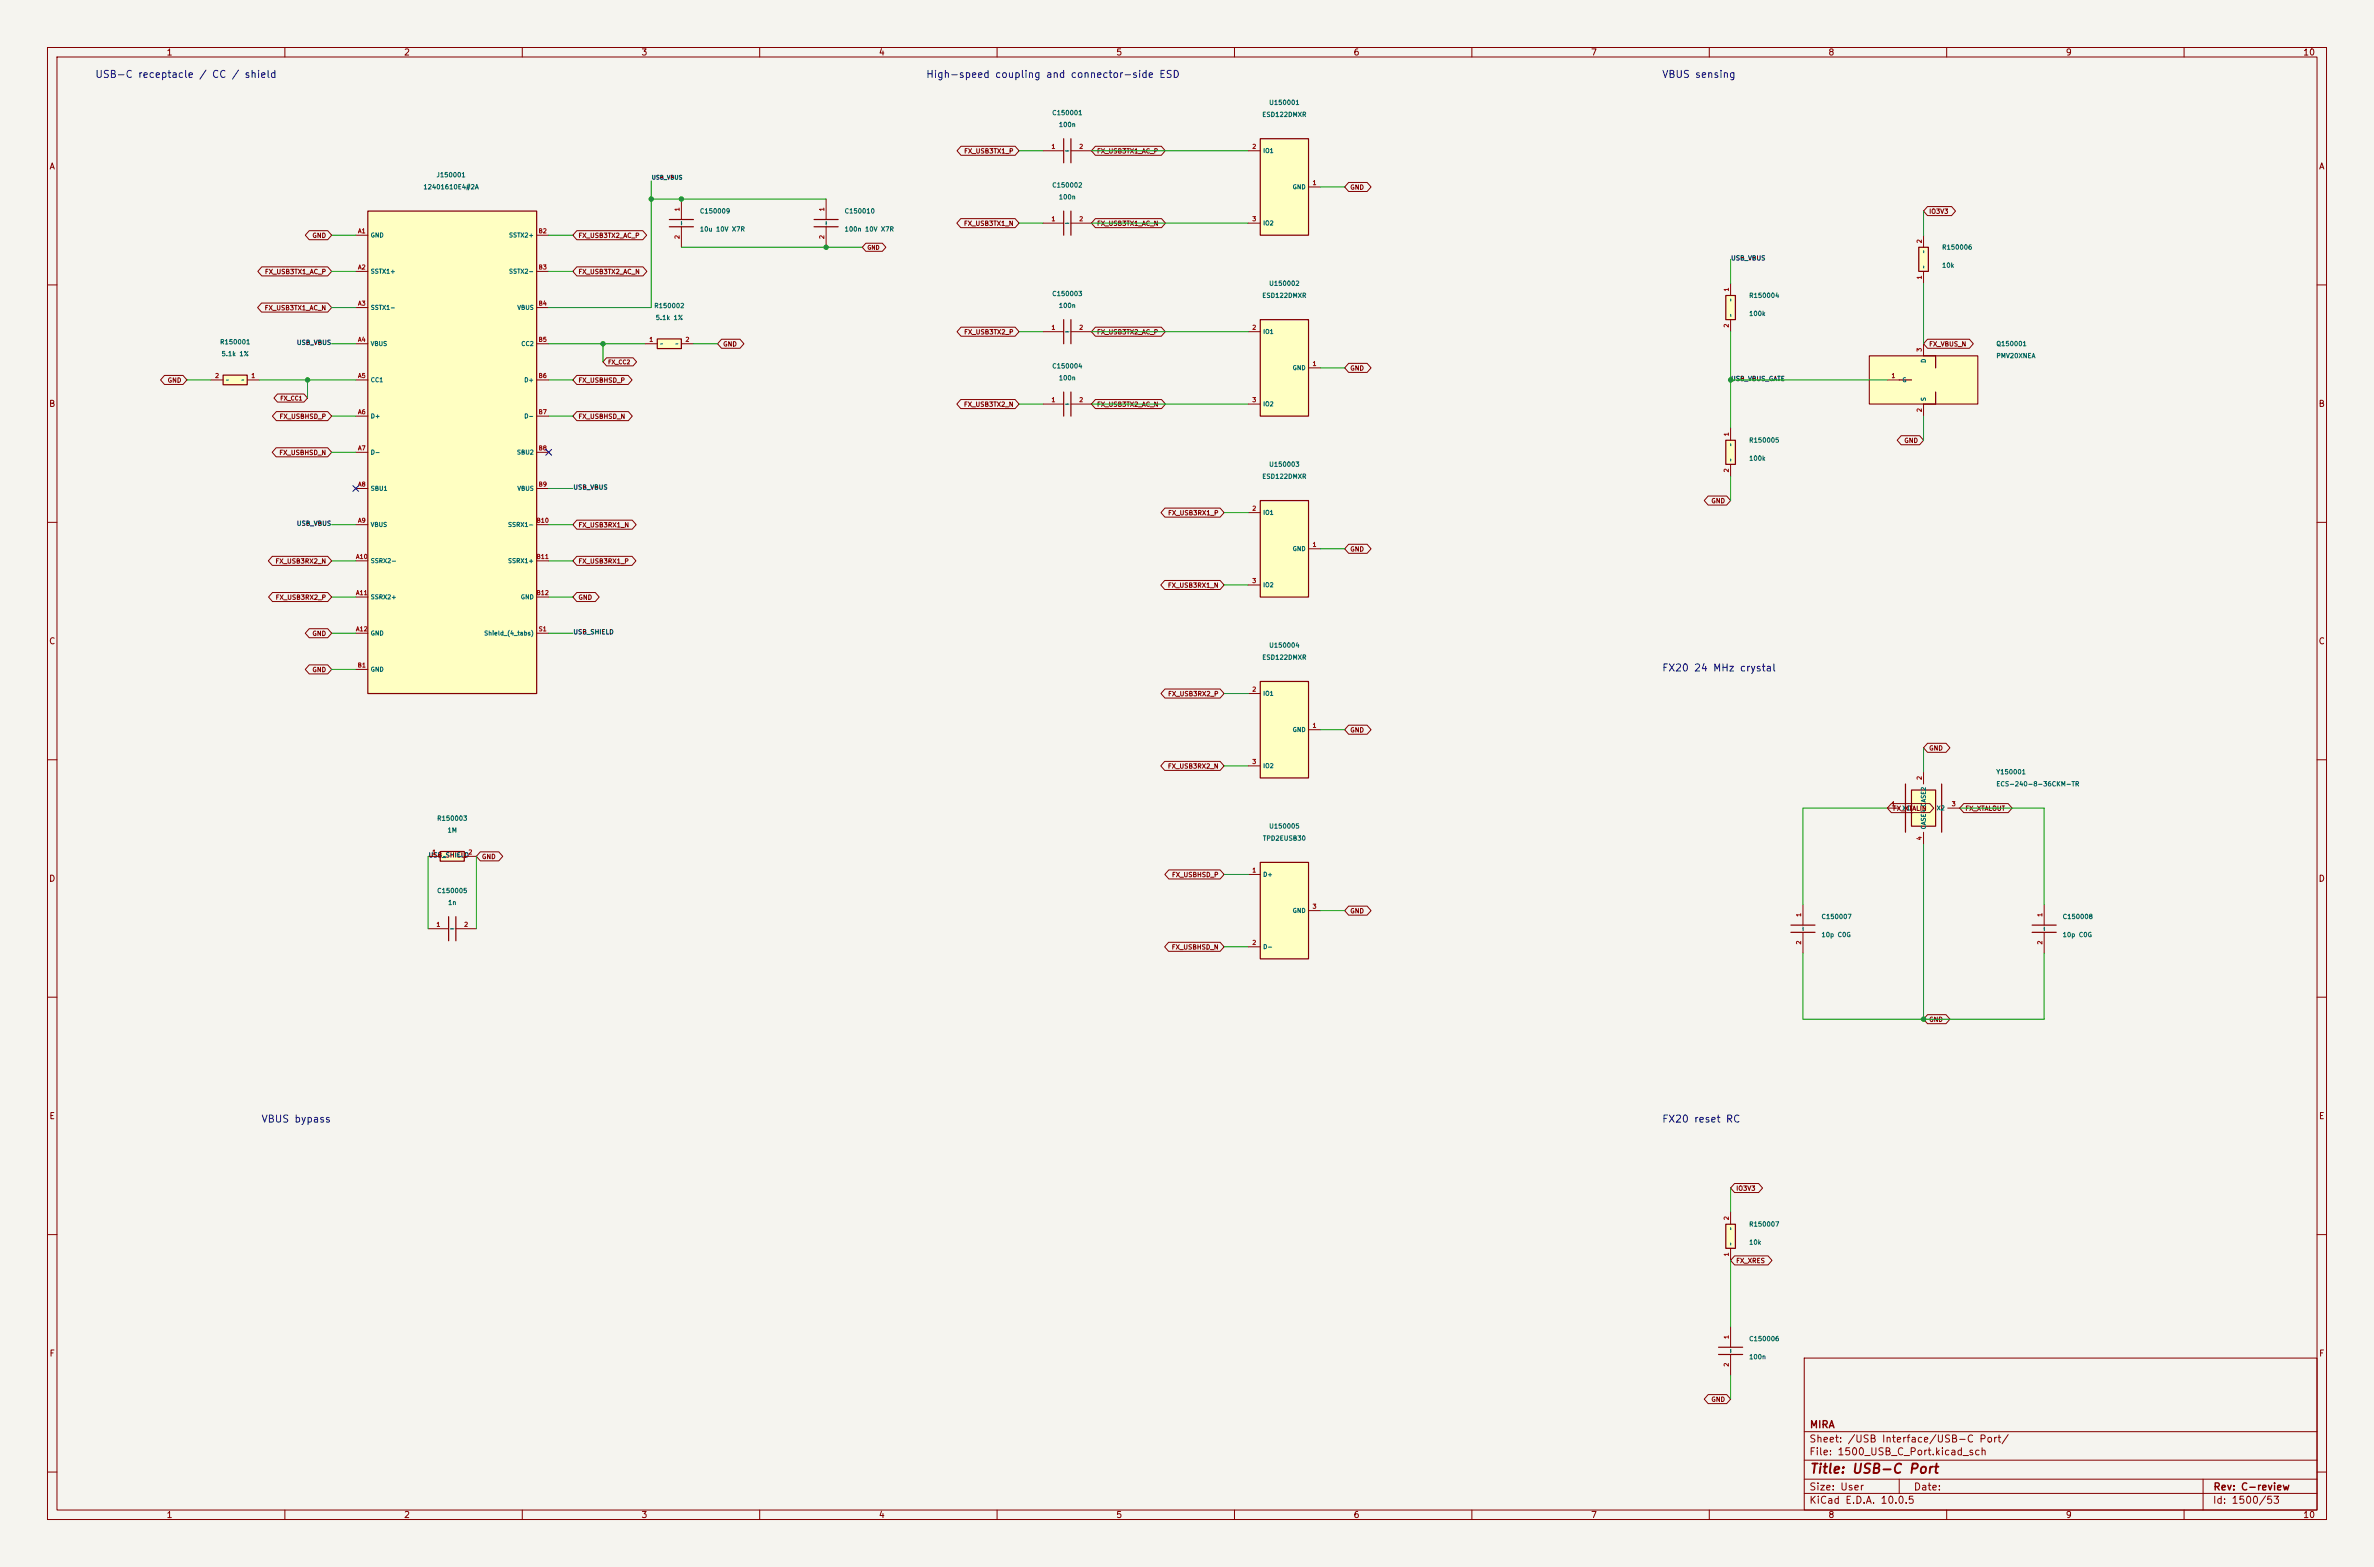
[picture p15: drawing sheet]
<svg xmlns="http://www.w3.org/2000/svg" width="500mm" height="330mm" viewBox="0 0 500 330" stroke-linecap="round" stroke-linejoin="round" font-family="sans-serif">
<defs><g id="words">
<text font-size="2" fill="#840000" x="381" y="310.8">Title: USB-C Port</text>
<g font-size="1.5" fill="#0000c2">
<text x="20" y="16.8">USB-C receptacle / CC / shield</text>
<text x="195" y="16.8">High-speed coupling and connector-side ESD</text>
<text x="350" y="16.8">VBUS sensing</text>
<text x="350" y="141.8">FX20 24 MHz crystal</text>
<text x="55" y="236.8">VBUS bypass</text>
<text x="350" y="236.8">FX20 reset RC</text>
</g>
<g font-size="1.5" fill="#840000">
<text x="381" y="304.1">Sheet: /USB Interface/USB-C Port/</text>
<text x="381" y="301.1">MIRA</text>
<text x="381" y="306.8">File: 1500_USB_C_Port.kicad_sch</text>
<text x="381" y="317">KiCad E.D.A. 10.0.5</text>
<text x="381" y="314.2">Size: User</text>
<text x="403" y="314.2">Date:</text>
<text x="466" y="317">Id: 1500/53</text>
<text x="466" y="314.2">Rev: C-review</text>
</g>
<g font-size="1.3" fill="#840000">
<text x="35" y="12">1</text>
<text x="85" y="12">2</text>
<text x="135" y="12">3</text>
<text x="185" y="12">4</text>
<text x="235" y="12">5</text>
<text x="285" y="12">6</text>
<text x="335" y="12">7</text>
<text x="385" y="12">8</text>
<text x="435" y="12">9</text>
<text x="485" y="12">10</text>
<text x="10.3" y="36">A</text>
<text x="488.3" y="36">A</text>
<text x="10.2" y="86">B</text>
<text x="488.2" y="86">B</text>
<text x="10.2" y="136">C</text>
<text x="488.2" y="136">C</text>
<text x="10.2" y="186">D</text>
<text x="488.2" y="186">D</text>
<text x="10.3" y="236">E</text>
<text x="488.3" y="236">E</text>
<text x="10.3" y="286">F</text>
<text x="488.3" y="286">F</text>
<text x="35" y="320">1</text>
<text x="85" y="320">2</text>
<text x="135" y="320">3</text>
<text x="185" y="320">4</text>
<text x="235" y="320">5</text>
<text x="285" y="320">6</text>
<text x="335" y="320">7</text>
<text x="385" y="320">8</text>
<text x="435" y="320">9</text>
<text x="485" y="320">10</text>
</g>
<g font-size="1" fill="#006464">
<text x="267.2" y="22.3">U150001</text>
<text x="221.5" y="24.5">C150001</text>
<text x="222.9" y="27">100n</text>
<text x="265.8" y="24.9">ESD122DMXR</text>
<text x="89.1" y="40.1">12401610E4#2A</text>
<text x="91.8" y="37.6">J150001</text>
<text x="221.5" y="39.7">C150002</text>
<text x="147.3" y="45.2">C150009</text>
<text x="177.8" y="45.2">C150010</text>
<text x="222.9" y="42.2">100n</text>
<text x="147.3" y="49">10u 10V X7R</text>
<text x="177.8" y="49">100n 10V X7R</text>
<text x="408.9" y="52.8">R150006</text>
<text x="408.9" y="56.6">10k</text>
<text x="137.7" y="65.1">R150002</text>
<text x="221.5" y="62.6">C150003</text>
<text x="222.9" y="65.1">100n</text>
<text x="265.8" y="63">ESD122DMXR</text>
<text x="267.2" y="60.4">U150002</text>
<text x="368.3" y="63">R150004</text>
<text x="138" y="67.6">5.1k 1%</text>
<text x="368.3" y="66.8">100k</text>
<text x="46.2" y="72.7">R150001</text>
<text x="46.6" y="75.2">5.1k 1%</text>
<text x="221.5" y="77.8">C150004</text>
<text x="420.4" y="73.1">Q150001</text>
<text x="420.4" y="75.7">PMV20XNEA</text>
<text x="222.9" y="80.3">100n</text>
<text x="368.3" y="93.4">R150005</text>
<text x="265.8" y="101.1">ESD122DMXR</text>
<text x="267.2" y="98.5">U150003</text>
<text x="368.3" y="97.2">100k</text>
<text x="267.2" y="136.6">U150004</text>
<text x="265.8" y="139.2">ESD122DMXR</text>
<text x="420.4" y="163.3">Y150001</text>
<text x="420.4" y="165.8">ECS-240-8-36CKM-TR</text>
<text x="92" y="173.1">R150003</text>
<text x="94.2" y="175.6">1M</text>
<text x="265.9" y="177.3">TPD2EUSB30</text>
<text x="267.2" y="174.7">U150005</text>
<text x="92" y="188.3">C150005</text>
<text x="94.3" y="190.8">1n</text>
<text x="383.5" y="193.8">C150007</text>
<text x="383.5" y="197.6">10p C0G</text>
<text x="434.3" y="193.8">C150008</text>
<text x="434.3" y="197.6">10p C0G</text>
<text x="368.3" y="258.5">R150007</text>
<text x="368.3" y="262.3">10k</text>
<text x="368.3" y="282.7">C150006</text>
<text x="368.3" y="286.5">100n</text>
</g>
<g font-size="1" fill="#840000">
<text x="203" y="32.5">FX_USB3TX1_P</text>
<text x="230.9" y="32.5">FX_USB3TX1_AC_P</text>
<text x="284.3" y="40.2">GND</text>
<text x="202.9" y="47.8">FX_USB3TX1_N</text>
<text x="230.9" y="47.8">FX_USB3TX1_AC_N</text>
<text x="406.2" y="45.2">IO3V3</text>
<text x="65.7" y="50.3">GND</text>
<text x="121.7" y="50.3">FX_USB3TX2_AC_P</text>
<text x="55.7" y="57.9">FX_USB3TX1_AC_P</text>
<text x="121.7" y="57.9">FX_USB3TX2_AC_N</text>
<text x="55.6" y="65.6">FX_USB3TX1_AC_N</text>
<text x="203" y="70.6">FX_USB3TX2_P</text>
<text x="230.9" y="70.6">FX_USB3TX2_AC_P</text>
<text x="152.2" y="73.2">GND</text>
<text x="406.2" y="73.2">FX_VBUS_N</text>
<text x="35.2" y="80.8">GND</text>
<text x="121.7" y="80.8">FX_USBHSD_P</text>
<text x="284.3" y="78.3">GND</text>
<text x="58.8" y="88.4">FX_USBHSD_P</text>
<text x="121.7" y="88.4">FX_USBHSD_N</text>
<text x="202.9" y="85.9">FX_USB3TX2_N</text>
<text x="230.9" y="85.9">FX_USB3TX2_AC_N</text>
<text x="401" y="93.5">GND</text>
<text x="58.7" y="96">FX_USBHSD_N</text>
<text x="360.3" y="106.2">GND</text>
<text x="121.7" y="111.3">FX_USB3RX1_N</text>
<text x="245.9" y="108.7">FX_USB3RX1_P</text>
<text x="57.9" y="118.9">FX_USB3RX2_N</text>
<text x="121.7" y="118.9">FX_USB3RX1_P</text>
<text x="284.3" y="116.4">GND</text>
<text x="245.9" y="124">FX_USB3RX1_N</text>
<text x="58" y="126.5">FX_USB3RX2_P</text>
<text x="121.7" y="126.5">GND</text>
<text x="65.7" y="134.1">GND</text>
<text x="65.7" y="141.8">GND</text>
<text x="245.9" y="146.8">FX_USB3RX2_P</text>
<text x="284.3" y="154.5">GND</text>
<text x="406.2" y="158.3">GND</text>
<text x="245.9" y="162.1">FX_USB3RX2_N</text>
<text x="398.6" y="171">FX_XTALIN</text>
<text x="413.8" y="171">FX_XTALOUT</text>
<text x="101.4" y="181.1">GND</text>
<text x="246.7" y="184.9">FX_USBHSD_P</text>
<text x="284.3" y="192.6">GND</text>
<text x="246.7" y="200.2">FX_USBHSD_N</text>
<text x="406.2" y="215.4">GND</text>
<text x="365.6" y="251">IO3V3</text>
<text x="365.6" y="266.2">FX_XRES</text>
<text x="360.3" y="295.4">GND</text>
</g>
<g font-size="1" fill="#0f0f0f">
<text x="364.5" y="55.1">USB_VBUS</text>
<text x="62.4" y="72.9">USB_VBUS</text>
<text x="364.5" y="80.5">USB_VBUS_GATE</text>
<text x="120.7" y="103.3">USB_VBUS</text>
<text x="62.4" y="111">USB_VBUS</text>
<text x="120.7" y="133.8">USB_SHIELD</text>
<text x="90.2" y="180.8">USB_SHIELD</text>
</g>
<g font-size=".9" fill="#a90000">
<text x="221.4" y="31.6">1</text>
<text x="227.2" y="31.6">2</text>
<text x="263.6" y="31.6">2</text>
<text x="276.3" y="39.2">1</text>
<text x="143.3" y="44.6" transform="rotate(-90 143.3 44.6)">1</text>
<text x="173.8" y="44.6" transform="rotate(-90 173.8 44.6)">1</text>
<text x="221.4" y="46.8">1</text>
<text x="227.2" y="46.8">2</text>
<text x="263.6" y="46.8">3</text>
<text x="75.3" y="49.3">A1</text>
<text x="113.3" y="49.3">B2</text>
<text x="143.3" y="50.4" transform="rotate(-90 143.3 50.4)">2</text>
<text x="173.8" y="50.4" transform="rotate(-90 173.8 50.4)">2</text>
<text x="404.9" y="51.3" transform="rotate(-90 404.9 51.3)">2</text>
<text x="75.3" y="57">A2</text>
<text x="113.3" y="57">B3</text>
<text x="404.9" y="58.9" transform="rotate(-90 404.9 58.9)">1</text>
<text x="75.3" y="64.6">A3</text>
<text x="113.3" y="64.6">B4</text>
<text x="364.3" y="61.5" transform="rotate(-90 364.3 61.5)">1</text>
<text x="221.4" y="69.7">1</text>
<text x="227.2" y="69.7">2</text>
<text x="263.6" y="69.7">2</text>
<text x="364.3" y="69.1" transform="rotate(-90 364.3 69.1)">2</text>
<text x="75.3" y="72.2">A4</text>
<text x="113.3" y="72.2">B5</text>
<text x="136.6" y="72.2">1</text>
<text x="144.3" y="72.2">2</text>
<text x="276.3" y="77.3">1</text>
<text x="404.9" y="74.2" transform="rotate(-90 404.9 74.2)">3</text>
<text x="45.2" y="79.8">2</text>
<text x="52.8" y="79.8">1</text>
<text x="75.3" y="79.8">A5</text>
<text x="113.3" y="79.8">B6</text>
<text x="398.3" y="79.8">1</text>
<text x="75.3" y="87.4">A6</text>
<text x="113.3" y="87.4">B7</text>
<text x="221.4" y="84.9">1</text>
<text x="227.2" y="84.9">2</text>
<text x="263.6" y="84.9">3</text>
<text x="404.9" y="86.9" transform="rotate(-90 404.9 86.9)">2</text>
<text x="75.3" y="95.1">A7</text>
<text x="113.3" y="95.1">B8</text>
<text x="364.3" y="92" transform="rotate(-90 364.3 92)">1</text>
<text x="364.3" y="99.6" transform="rotate(-90 364.3 99.6)">2</text>
<text x="75.3" y="102.7">A8</text>
<text x="113.3" y="102.7">B9</text>
<text x="263.6" y="107.8">2</text>
<text x="75.3" y="110.3">A9</text>
<text x="112.9" y="110.3">B10</text>
<text x="74.9" y="117.9">A10</text>
<text x="112.9" y="117.9">B11</text>
<text x="276.3" y="115.4">1</text>
<text x="74.9" y="125.5">A11</text>
<text x="112.9" y="125.5">B12</text>
<text x="263.6" y="123">3</text>
<text x="74.9" y="133.2">A12</text>
<text x="113.4" y="133.2">S1</text>
<text x="75.2" y="140.8">B1</text>
<text x="263.6" y="145.9">2</text>
<text x="276.3" y="153.5">1</text>
<text x="263.6" y="161.1">3</text>
<text x="404.9" y="164.4" transform="rotate(-90 404.9 164.4)">2</text>
<text x="398.3" y="170">1</text>
<text x="411" y="170">3</text>
<text x="404.9" y="177.1" transform="rotate(-90 404.9 177.1)">4</text>
<text x="90.9" y="180.1">1</text>
<text x="98.5" y="180.1">2</text>
<text x="263.6" y="184">1</text>
<text x="276.3" y="191.6">3</text>
<text x="91.8" y="195.4">1</text>
<text x="97.7" y="195.4">2</text>
<text x="379.5" y="193.2" transform="rotate(-90 379.5 193.2)">1</text>
<text x="430.3" y="193.2" transform="rotate(-90 430.3 193.2)">1</text>
<text x="263.6" y="199.2">2</text>
<text x="379.5" y="199" transform="rotate(-90 379.5 199)">2</text>
<text x="430.3" y="199" transform="rotate(-90 430.3 199)">2</text>
<text x="364.3" y="257.1" transform="rotate(-90 364.3 257.1)">2</text>
<text x="364.3" y="264.7" transform="rotate(-90 364.3 264.7)">1</text>
<text x="364.3" y="287.9" transform="rotate(-90 364.3 287.9)">2</text>
<text x="364.3" y="282.1" transform="rotate(-90 364.3 282.1)">1</text>
</g>
<g font-size=".9" fill="#006464">
<text x="224.5" y="32.4">~</text>
<text x="265.9" y="32.4">IO1</text>
<text x="272.2" y="40.1">GND</text>
<text x="144.2" y="47.6" transform="rotate(-90 144.2 47.6)">~</text>
<text x="174.7" y="47.6" transform="rotate(-90 174.7 47.6)">~</text>
<text x="224.5" y="47.7">~</text>
<text x="265.9" y="47.7">IO2</text>
<text x="78" y="50.2">GND</text>
<text x="107.1" y="50.2">SSTX2+</text>
<text x="405.8" y="53.4" transform="rotate(-90 405.8 53.4)">~</text>
<text x="78" y="57.8">SSTX1+</text>
<text x="107.1" y="57.8">SSTX2-</text>
<text x="405.8" y="56.6" transform="rotate(-90 405.8 56.6)">~</text>
<text x="78" y="65.5">SSTX1-</text>
<text x="108.9" y="65.5">VBUS</text>
<text x="365.2" y="63.6" transform="rotate(-90 365.2 63.6)">~</text>
<text x="224.5" y="70.5">~</text>
<text x="265.9" y="70.5">IO1</text>
<text x="365.2" y="66.8" transform="rotate(-90 365.2 66.8)">~</text>
<text x="78" y="73.1">VBUS</text>
<text x="109.7" y="73.1">CC2</text>
<text x="138.9" y="73.1">~</text>
<text x="142.2" y="73.1">~</text>
<text x="405.8" y="76.5" transform="rotate(-90 405.8 76.5)">D</text>
<text x="47.5" y="80.7">~</text>
<text x="50.7" y="80.7">~</text>
<text x="78" y="80.7">CC1</text>
<text x="110.3" y="80.7">D+</text>
<text x="272.2" y="78.2">GND</text>
<text x="400.6" y="80.7">G</text>
<text x="78" y="88.3">D+</text>
<text x="110.3" y="88.3">D-</text>
<text x="224.5" y="85.8">~</text>
<text x="265.9" y="85.8">IO2</text>
<text x="405.8" y="84.6" transform="rotate(-90 405.8 84.6)">S</text>
<text x="78" y="95.9">D-</text>
<text x="108.8" y="95.9">SBU2</text>
<text x="365.2" y="94" transform="rotate(-90 365.2 94)">~</text>
<text x="365.2" y="97.3" transform="rotate(-90 365.2 97.3)">~</text>
<text x="78" y="103.6">SBU1</text>
<text x="108.9" y="103.6">VBUS</text>
<text x="78" y="111.2">VBUS</text>
<text x="106.9" y="111.2">SSRX1-</text>
<text x="265.9" y="108.6">IO1</text>
<text x="78" y="118.8">SSRX2-</text>
<text x="106.9" y="118.8">SSRX1+</text>
<text x="272.2" y="116.3">GND</text>
<text x="265.9" y="123.9">IO2</text>
<text x="78" y="126.4">SSRX2+</text>
<text x="109.6" y="126.4">GND</text>
<text x="78" y="134">GND</text>
<text x="101.9" y="134">Shield_(4_tabs)</text>
<text x="78" y="141.7">GND</text>
<text x="265.9" y="146.7">IO1</text>
<text x="272.2" y="154.4">GND</text>
<text x="265.9" y="162">IO2</text>
<text x="400.6" y="170.9">X1</text>
<text x="407.8" y="170.9">X2</text>
<text x="405.8" y="174.8" transform="rotate(-90 405.8 174.8)">CASE4 CASE2</text>
<text x="93.2" y="181">~</text>
<text x="96.5" y="181">~</text>
<text x="265.9" y="184.8">D+</text>
<text x="95" y="196.3">~</text>
<text x="272.2" y="192.5">GND</text>
<text x="380.4" y="196.2" transform="rotate(-90 380.4 196.2)">~</text>
<text x="431.2" y="196.2" transform="rotate(-90 431.2 196.2)">~</text>
<text x="265.9" y="200.1">D-</text>
<text x="365.2" y="262.4" transform="rotate(-90 365.2 262.4)">~</text>
<text x="365.2" y="259.1" transform="rotate(-90 365.2 259.1)">~</text>
<text x="365.2" y="285.1" transform="rotate(-90 365.2 285.1)">~</text>
</g>
<text font-size=".9" fill="#0f0f0f" x="137.2" y="38">USB_VBUS</text>
<g font-size=".9" fill="#840000">
<text x="182.6" y="52.8">GND</text>
<text x="128" y="76.9">FX_CC2</text>
<text x="58.9" y="84.5">FX_CC1</text>
</g>
</g></defs>
<path d="M0 0h500v330h-500z" fill="#f5f4ef" stroke="#f5f4ef" stroke-width=".21"/>
<g fill="none" stroke="#840000" stroke-width=".21">
<path d="M10 10h480v310h-480zM12 12h476v306h-476zM60 10v2M110 10v2M160 10v2M210 10v2M260 10v2M310 10v2M360 10v2M410 10v2M460 10v2M10 60h2"/>
<path d="M488 60h2M10 110h2M488 110h2M10 160h2M488 160h2M10 210h2M488 210h2M10 260h2M488 260h2M380 286h108v32h-108zM10 310h2M60 318v2"/>
<path d="M110 318v2M160 318v2M210 318v2M260 318v2M310 318v2M360 318v2M380 314.5h108M380 311.5h108M380 307.5h108M380 301.5h108M400 311.5v3M410 318v2"/>
<path d="M460 318v2M464 311.5v6.5M488 310h2"/>
</g>
<path d="M402.6 166.4h5.1v7.6h-5.1z" fill="#ffffc2"/>
<path d="M401.3 165.1v10.2M402.6 166.4h5.1v7.6h-5.1zM408.9 165.1v10.2" fill="none" stroke="#840000" stroke-width=".25"/>
<path d="M397.5 170.2h2.5M405.1 162.6v2.5M405.1 175.3v2.5M410.2 170.2h2.5" fill="none" stroke="#840000" stroke-width=".21"/>
<path d="M138.4 71.4h5.1v2h-5.1z" fill="#ffffc2"/>
<path d="M138.4 71.4h5.1v2h-5.1z" fill="none" stroke="#840000" stroke-width=".25"/>
<path d="M135.9 72.4h2.5M143.5 72.4h2.5" fill="none" stroke="#840000" stroke-width=".21"/>
<path d="M77.5 44.5h35.5v101.6h-35.5z" fill="#ffffc2"/>
<path d="M77.5 44.5h35.5v101.6h-35.5zM171.4 46.2h5.1M171.4 47.8h5.1M94.5 193v5.1M96 193v5.1M377.2 194.8h5.1M377.2 196.3h5.1M361.9 283.7h5.1M361.9 285.2h5.1" fill="none" stroke="#840000" stroke-width=".25"/>
<g fill="none" stroke="#840000" stroke-width=".21">
<path d="M74.9 49.5h2.6M74.9 57.2h2.6M113 49.5h2.6M113 57.2h2.6M174 41.9v4.3M174 47.8v4.3M74.9 64.8h2.6M74.9 72.4h2.6M113 64.8h2.6M113 72.4h2.6M74.9 80h2.6M74.9 87.6h2.6"/>
<path d="M74.9 95.3h2.6M113 80h2.6M113 87.6h2.6M113 95.3h2.6M74.9 102.9h2.6M74.9 110.5h2.6M74.9 118.1h2.6M113 102.9h2.6M113 110.5h2.6M113 118.1h2.6M74.9 125.7h2.6M74.9 133.4h2.6"/>
<path d="M113 125.7h2.6M113 133.4h2.6M74.9 141h2.6M90.2 195.6h4.3M96 195.6h4.3M379.7 190.5v4.3M379.7 196.3v4.4M364.5 279.4v4.3M364.5 285.2v4.4"/>
</g>
<path d="M363.5 92.7h2v5.1h-2z" fill="#ffffc2"/>
<path d="M363.5 92.7h2v5.1h-2z" fill="none" stroke="#840000" stroke-width=".25"/>
<path d="M364.5 90.2v2.5M364.5 97.8v2.5" fill="none" stroke="#840000" stroke-width=".21"/>
<path d="M265.4 105.4h10.2v20.3h-10.2z" fill="#ffffc2"/>
<path d="M265.4 105.4h10.2v20.3h-10.2z" fill="none" stroke="#840000" stroke-width=".25"/>
<path d="M262.9 108h2.5M275.6 115.6h2.5M262.9 123.2h2.5" fill="none" stroke="#840000" stroke-width=".21"/>
<path d="M404.1 52.1h2v5.1h-2z" fill="#ffffc2"/>
<path d="M404.1 52.1h2v5.1h-2z" fill="none" stroke="#840000" stroke-width=".25"/>
<path d="M405.1 49.5v2.6M405.1 57.2v2.5" fill="none" stroke="#840000" stroke-width=".21"/>
<path d="M265.4 143.5h10.2v20.3h-10.2z" fill="#ffffc2"/>
<path d="M265.4 143.5h10.2v20.3h-10.2z" fill="none" stroke="#840000" stroke-width=".25"/>
<path d="M262.9 146.1h2.5M275.6 153.7h2.5M262.9 161.3h2.5" fill="none" stroke="#840000" stroke-width=".21"/>
<path d="M265.4 29.2h10.2v20.3h-10.2z" fill="#ffffc2"/>
<path d="M265.4 29.2h10.2v20.3h-10.2z" fill="none" stroke="#840000" stroke-width=".25"/>
<path d="M262.9 31.8h2.5M275.6 39.4h2.5M262.9 47h2.5" fill="none" stroke="#840000" stroke-width=".21"/>
<path d="M265.4 67.3h10.2v20.3h-10.2z" fill="#ffffc2"/>
<path d="M224 29.2v5.1M225.6 29.2v5.1M224 44.5v5M225.6 44.5v5M224 67.3v5.1M225.6 67.3v5.1M265.4 67.3h10.2v20.3h-10.2zM224 82.6v5M225.6 82.6v5M428 194.8h5.1M428 196.3h5.1" fill="none" stroke="#840000" stroke-width=".25"/>
<g fill="none" stroke="#840000" stroke-width=".21">
<path d="M219.7 31.8h4.3M225.6 31.8h4.3M219.7 47h4.3M225.6 47h4.3M219.7 69.9h4.3M225.6 69.9h4.3M262.9 69.9h2.5M275.6 77.5h2.5M219.7 85.1h4.3M225.6 85.1h4.3M262.9 85.1h2.5M430.5 190.5v4.3"/>
<path d="M430.5 196.3v4.4"/>
</g>
<path d="M265.4 181.6h10.2v20.3h-10.2z" fill="#ffffc2"/>
<path d="M265.4 181.6h10.2v20.3h-10.2z" fill="none" stroke="#840000" stroke-width=".25"/>
<path d="M262.9 184.2h2.5M262.9 199.4h2.5M275.6 191.8h2.5" fill="none" stroke="#840000" stroke-width=".21"/>
<path d="M363.5 62.2h2v5.1h-2z" fill="#ffffc2"/>
<path d="M363.5 62.2h2v5.1h-2z" fill="none" stroke="#840000" stroke-width=".25"/>
<path d="M364.5 59.7v2.5M364.5 67.3v2.6" fill="none" stroke="#840000" stroke-width=".21"/>
<path d="M47 79h5.1v2h-5.1z" fill="#ffffc2"/>
<path d="M47 79h5.1v2h-5.1z" fill="none" stroke="#840000" stroke-width=".25"/>
<path d="M44.4 80h2.6M52.1 80h2.5" fill="none" stroke="#840000" stroke-width=".21"/>
<path d="M393.7 74.9h22.9v10.2h-22.9z" fill="#ffffc2"/>
<path d="M393.7 74.9h22.9v10.2h-22.9z" fill="none" stroke="#840000" stroke-width=".22"/>
<path d="M405.1 74.9h2.6v2.6M400 80h2.6M407.7 82.6v2.5h-2.6" fill="none" stroke="#840000" stroke-width=".25"/>
<path d="M405.1 72.4v2.5M397.5 80h2.5M405.1 85.1v2.5" fill="none" stroke="#840000" stroke-width=".21"/>
<path d="M92.7 179.3h5.1v2.1h-5.1z" fill="#ffffc2"/>
<path d="M92.7 179.3h5.1v2.1h-5.1z" fill="none" stroke="#840000" stroke-width=".25"/>
<path d="M90.2 180.3h2.5M97.8 180.3h2.5" fill="none" stroke="#840000" stroke-width=".21"/>
<path d="M363.5 257.8h2v5.1h-2z" fill="#ffffc2"/>
<path d="M141 46.2h5M141 47.8h5M363.5 257.8h2v5.1h-2z" fill="none" stroke="#840000" stroke-width=".25"/>
<g fill="none" stroke="#840000" stroke-width=".21">
<path d="M202.4 30.8h11.4l.8 1-.8 .9h-11.4l-.8-.9zM230.7 30.8h13.9l.8 1-.8 .9h-13.9l-.8-.9zM284 38.4h3.9l.9 1-.9 .9h-3.9l-.8-.9zM55.1 56.2h13.9l.8 1-.8 .9h-13.9l-.8-.9zM65.1 48.6h3.9l.8 .9-.8 1h-3.9l-.8-1zM121.5 48.6h13.9l.8 .9-.8 1h-13.9l-.9-1zM121.5 56.2h13.9l.8 1-.8 .9h-13.9l-.9-.9zM143.5 41.9v4.3M143.5 47.8v4.3M182.4 51.2h3.4l.8 .9-.8 .8h-3.4l-.8-.8zM202.4 46h11.4l.8 1-.8 .9h-11.4l-.9-.9zM230.7 46h13.9l.9 1-.9 .9h-13.9l-.8-.9z"/>
<path d="M406 43.5h5l.9 1-.9 .9h-5l-.9-.9zM34.6 79.1h3.9l.9 .9-.9 1h-3.9l-.8-1zM55.1 63.8h13.9l.8 1-.8 .9h-13.9l-.8-.9zM121.5 79.1h10.8l.8 .9-.8 1h-10.8l-.9-1zM127.7 75.4h5.6l.8 .8-.8 .9h-5.6l-.7-.9zM152 71.4h3.9l.8 1-.8 .9h-3.9l-.9-.9zM202.4 68.9h11.4l.8 1-.8 .9h-11.4l-.8-.9zM230.7 68.9h13.9l.8 1-.8 .9h-13.9l-.8-.9zM284 76.5h3.9l.9 1-.9 .9h-3.9l-.8-.9zM406 71.4h8.8l.8 1-.8 .9h-8.8l-.9-.9zM58.2 94.3h10.8l.8 1-.8 .9h-10.8l-.9-.9zM58.2 86.7h10.8l.8 .9-.8 1h-10.8l-.8-1z"/>
<path d="M58.4 83h5.6l.8 .8-.8 .9h-5.6l-.7-.9zM121.5 86.7h10.8l.9 .9-.9 1h-10.8l-.9-1zM202.4 84.1h11.4l.8 1-.8 .9h-11.4l-.9-.9zM230.7 84.1h13.9l.9 1-.9 .9h-13.9l-.8-.9zM400.4 91.8h3.9l.8 .9-.8 1h-3.9l-.8-1zM57.3 117.2h11.7l.8 .9-.8 1h-11.7l-.8-1zM121.5 109.5h11.7l.8 1-.8 .9h-11.7l-.9-.9zM121.5 117.2h11.6l.8 .9-.8 1h-11.6l-.9-1zM245.3 107h11.7l.8 1-.8 .9h-11.7l-.8-.9zM284 114.6h3.9l.9 1-.9 .9h-3.9l-.8-.9zM359.8 104.5h3.9l.8 .9-.8 1h-3.9l-.9-1zM57.4 124.8h11.6l.8 .9-.8 1h-11.6l-.8-1z"/>
<path d="M65.1 132.4h3.9l.8 1-.8 .9h-3.9l-.8-.9zM121.5 124.8h3.9l.8 .9-.8 1h-3.9l-.9-1zM245.3 122.2h11.7l.8 1-.8 .9h-11.7l-.8-.9zM65.1 140h3.9l.8 1-.8 .9h-3.9l-.8-.9zM245.3 145.1h11.7l.8 1-.8 .9h-11.7l-.8-.9zM284 152.7h3.9l.9 1-.9 .9h-3.9l-.8-.9zM406 156.5h3.9l.8 1-.8 .9h-3.9l-.9-.9zM101.2 179.4h3.9l.8 .9-.8 1h-3.9l-.9-1zM245.3 160.3h11.7l.8 1-.8 .9h-11.7l-.8-.9zM398.3 169.2h8.1l.9 1-.9 .9h-8.1l-.8-.9zM413.6 169.2h9.3l.9 1-.9 .9h-9.3l-.9-.9zM246.1 198.4h10.9l.8 1-.8 .9h-10.9l-.8-.9z"/>
<path d="M246.2 183.2h10.8l.8 1-.8 .9h-10.8l-.9-.9zM284 190.8h3.9l.9 1-.9 .9h-3.9l-.8-.9zM406 213.7h3.9l.8 .9-.8 1h-3.9l-.9-1zM364.5 255.3v2.5M365.3 249.2h5.1l.8 1-.8 .9h-5.1l-.8-.9zM364.5 262.9v2.5M365.3 264.5h7.1l.8 .9-.8 1h-7.1l-.8-1zM359.8 293.7h3.9l.8 .9-.8 1h-3.9l-.9-1z"/>
</g>
<g fill="none" stroke="#009600" stroke-width=".21">
<path d="M137.2 38.1v26.7h-21.6M214.6 31.8h5.1M229.9 31.8h33M278.1 39.4h5.1M69.8 57.2h5.1M69.8 49.5h5.1M115.6 57.2h5M115.6 49.5h5M137.2 41.9h36.8M143.5 52.1h38.1M214.6 47h5.1M229.9 47h33"/>
<path d="M364.5 54.6v5.1M405.1 44.5v5M405.1 59.7v12.7M69.8 64.8h5.1M69.8 72.4h5.1M115.6 72.4h20.3M127 72.4v3.8M146 72.4h5.1M214.6 69.9h5.1M229.9 69.9h33M278.1 77.5h5.1M364.5 69.9v20.3"/>
<path d="M39.4 80h5M54.6 80h20.3M64.8 80v3.8M69.8 87.6h5.1M69.8 95.3h5.1M115.6 80h5M115.6 87.6h5M214.6 85.1h5.1M229.9 85.1h33M364.5 80h33M405.1 87.6v5.1M69.8 118.1h5.1"/>
<path d="M69.8 110.5h5.1M115.6 118.1h5M115.6 110.5h5M115.6 102.9h5M257.8 108h5.1M278.1 115.6h5.1M364.5 100.3v5.1M69.8 133.4h5.1M69.8 125.7h5.1M115.6 133.4h5M115.6 125.7h5M257.8 123.2h5.1"/>
<path d="M69.8 141h5.1M257.8 146.1h5.1M278.1 153.7h5.1M405.1 157.5v5.1M257.8 161.3h5.1M397.5 170.2h-17.8v20.3M405.1 177.8v36.8M412.7 170.2h17.8v20.3M90.2 180.3v15.3M100.3 180.3v15.3M257.8 184.2h5.1M257.8 199.4h5.1"/>
<path d="M278.1 191.8h5.1M379.7 200.7v13.9h50.8v-13.9M364.5 250.2v5.1M364.5 265.4v14M364.5 289.6v5"/>
</g>
<path d="M115 94.6l1.2 1.3M116.2 94.6l-1.2 1.3M74.3 102.3l1.2 1.2M75.5 102.3l-1.2 1.2" fill="none" stroke="#000084" stroke-width=".21"/>
<g fill="#009600" stroke="#009600" stroke-width=".21">
<circle cx="143.5" cy="41.9" r=".46"/>
<circle cx="137.2" cy="41.9" r=".46"/>
<circle cx="127" cy="72.4" r=".46"/>
<circle cx="174" cy="52.1" r=".46"/>
<circle cx="64.8" cy="80" r=".46"/>
<circle cx="405.1" cy="214.6" r=".46"/>
<circle cx="364.5" cy="80" r=".46"/>
</g>
<use href="#words"/>
</svg>
